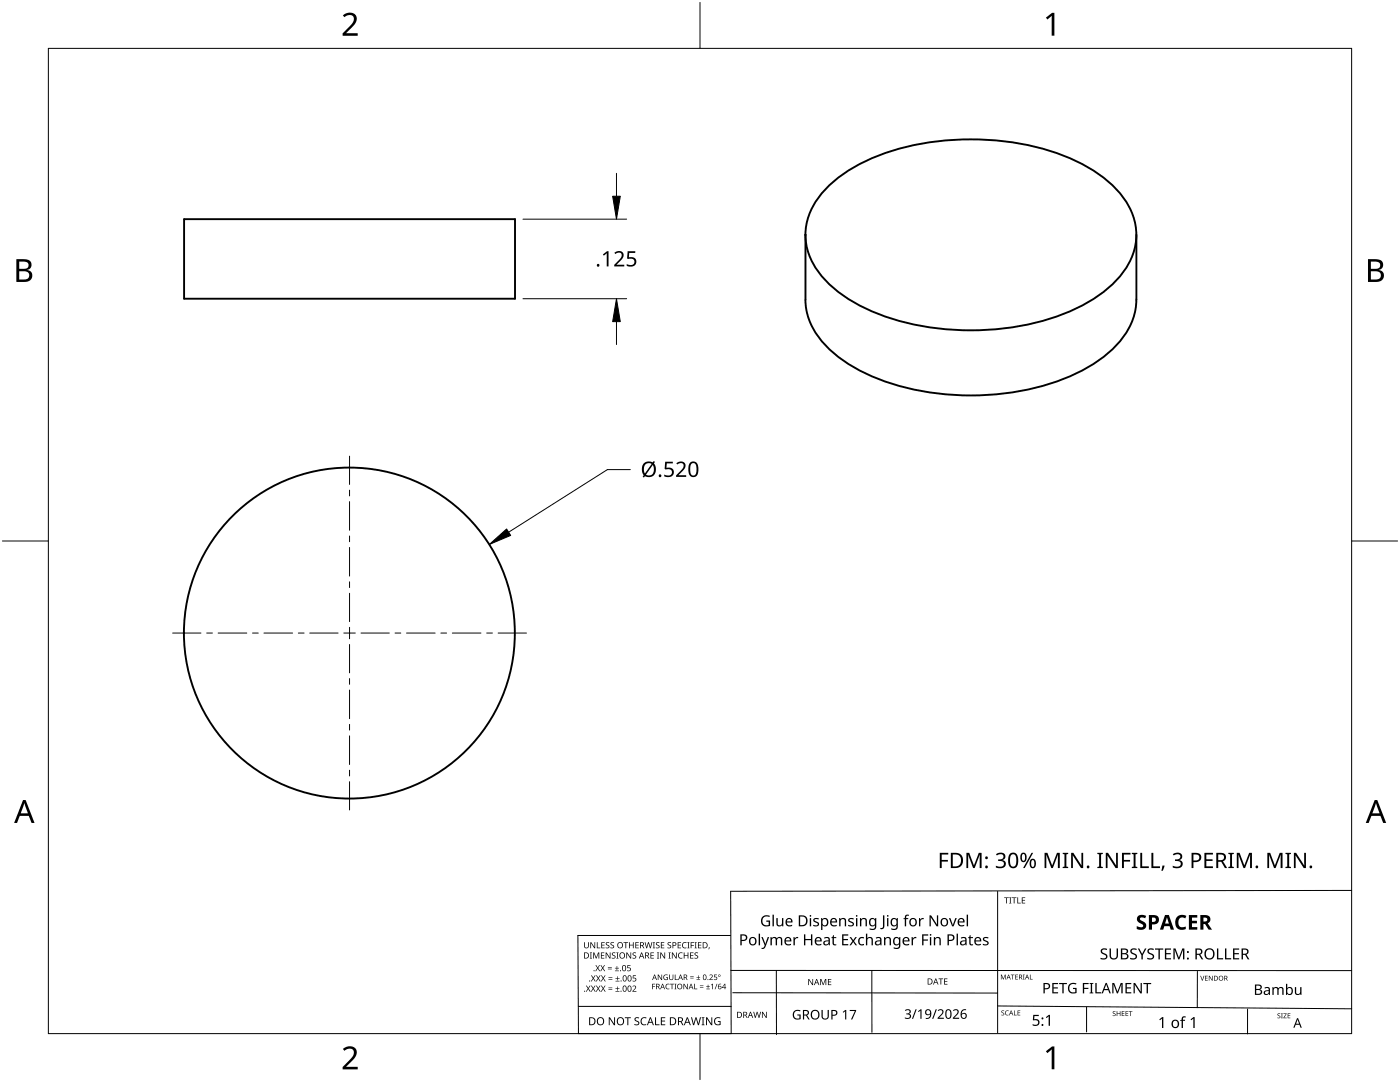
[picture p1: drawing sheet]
<svg xmlns="http://www.w3.org/2000/svg" width="279mm" height="216mm" viewBox="0 0 279 216" stroke-linecap="round" stroke-linejoin="round" font-family="sans-serif">
<g fill="none" stroke="#000" stroke-width=".38">
<path d="M165.3 37.2a35.7 35.7 0 0 1 18.5-8.5 53.6 53.6 0 0 1 30.6 3.3 23 23 0 0 1 10.9 9.1 12 12 0 0 1-1.9 14.1 30.3 30.3 0 0 1-15.1 8.8 53.7 53.7 0 0 1-35.2-2.3 23.1 23.1 0 0 1-10.8-9.1 12 12 0 0 1 1.8-14.1zM36.7 43.7h66.1v15.9h-66.1zM160.8 46.8l-.1 13a14.3 14.3 0 0 0 5.9 10.8 39.3 39.3 0 0 0 19.6 7.8 51.4 51.4 0 0 0 30-4.6 20.3 20.3 0 0 0 9.7-9.6l.8-2.9 .1-1.5M226.8 46.8v13"/>
<circle cx="69.7" cy="126.3" r="33"/>
</g>
<g fill="none" stroke="#000" stroke-width=".2">
<path d="M69.8 91v5.7M69.8 97.8v1.2M69.8 100.1v5.7M69.8 107v1.1M69.8 109.2v5.8M69.8 116.1v1.1M69.8 118.4v5.6M40.1 126.3h-5.6M42.4 126.3h-1.2M49.3 126.3h-5.8M51.5 126.3h-1.1M58.4 126.3h-5.7"/>
<path d="M60.7 126.3h-1.2M67.5 126.3h-5.7M68.6 126.3h2.3M69.8 125.2v2.3M69.8 128.6v5.7M69.8 135.4v1.1M69.8 137.7v5.7M72 126.3h5.7M78.8 126.3h1.2M81.1 126.3h5.7M88 126.3h1.1M90.3 126.3h5.7"/>
<path d="M97.1 126.3h1.2M99.4 126.3h5.7M69.8 144.5v1.2M69.8 146.8v5.7M69.8 153.7v1.1M69.8 156v5.6"/>
</g>
<path d="M123 34.6v4.6M125.1 43.7h-20.7M125.1 59.6h-20.7M123 64.2v4.6M125.8 93.7h-4.6l-19.7 12.5" fill="none" stroke="#000" stroke-width=".2"/>
<g fill="#000">
<path d="M120.3 50.8l.8-.7h.4v3.1h-.4v-2.7l-.6 .5zM122.6 50.4a1.01 1.01 0 0 1 1.2-.3 1.01 1.01 0 0 1 .6 1l-.2 .6-1.1 1.1h1.5v.4h-2v-.3l1.1-1.2a.72 .72 0 0 0 .4-.6 .72 .72 0 0 0-.4-.7l-.9 .3zM125.3 50.1h1.5v.4h-1.2l-.1 .8a1.02 1.02 0 0 1 1.5 .9 1.02 1.02 0 0 1-1.4 1l-.5-.2v-.3a.88 .88 0 0 0 .9 .2 .88 .88 0 0 0 .6-.8 .85 .85 0 0 0-1.3-.4l-.2-.1zM132.8 92.1h1.5v.4h-1.2l-.1 .8a1.02 1.02 0 0 1 1.5 .9 1.02 1.02 0 0 1-1.4 1l-.5-.2v-.3a.88 .88 0 0 0 .9 .2 .88 .88 0 0 0 .6-.8 .85 .85 0 0 0-1.3-.4l-.2-.1zM135 92.4a1.01 1.01 0 0 1 1.1-.3 1.01 1.01 0 0 1 .7 1l-.3 .6-1.1 1.1h1.5v.4h-2v-.3l1.1-1.2a.72 .72 0 0 0 .5-.6 .72 .72 0 0 0-.5-.7l-.8 .3zM187.6 170.2h1.7v.3h-1.4v1.1h1.3v.3h-1.3v1.3h-.3zM192.9 170.2h.5l1 2.5 .9-2.5h.6v3h-.4v-2.6l-1 2.6h-.3l-1-2.7v2.7h-.3zM198.8 170.4a1.09 1.09 0 0 1 1-.3 1.09 1.09 0 0 1 .9 .8 .74 .74 0 0 1-.7 .7 .81 .81 0 0 1 .8 .9 .81 .81 0 0 1-1 .7l-1.1-.1v-.4a1.08 1.08 0 0 0 1.6-.2 .62 .62 0 0 0-.8-.7h-.3v-.3a.7 .7 0 0 0 .8-.1 .7 .7 0 0 0 .2-.7 .89 .89 0 0 0-1.3 0zM205.9 170.2h.3l-1.7 3h-.3zM208.5 170.2h.5l1 2.5 .9-2.5h.6v3h-.4l.1-2.6-1.1 2.6h-.3l-1-2.7v2.7h-.3zM212.1 170.2h1.1v.2l-.4 .1v2.4l.4 .1v.2h-1.1v-.2l.3-.1v-2.4l-.3-.1zM213.8 170.2h.4l1.6 2.5v-2.5h.4v3h-.5l-1.6-2.5v2.5h-.3z"/>
<path d="M219 170.2h1.1v.2l-.4 .1v2.4l.4 .1v.2h-1.1v-.2l.4-.1v-2.4l-.4-.1zM220.7 170.2h.4l1.6 2.5v-2.5h.4v3h-.5l-1.6-2.5v2.5h-.3zM223.9 170.2h1.7v.3h-1.3v1.1h1.2v.3h-1.2v1.3h-.4zM225.9 170.2h1.1v.2l-.4 .1v2.4l.4 .1v.2h-1.1v-.2l.3-.1v-2.4l-.3-.1zM227.6 170.2h.3v2.7h1.4v.3h-1.7zM229.8 170.2h.4v2.7h1.3v.3h-1.7zM232 172.7l.4 .1-.3 1h-.3zM234.1 170.4a1.09 1.09 0 0 1 1-.3 1.09 1.09 0 0 1 .8 .8 .74 .74 0 0 1-.6 .7 .81 .81 0 0 1 .8 .9 .81 .81 0 0 1-1 .7l-1.1-.1v-.4a1.08 1.08 0 0 0 1.6-.2 .62 .62 0 0 0-.8-.7h-.3v-.3a.7 .7 0 0 0 .8-.1 .7 .7 0 0 0 .2-.7 .89 .89 0 0 0-1.3 0zM240.4 170.2h1.7v.3h-1.3v1h1.2v.3h-1.2v1.1h1.3v.3h-1.7zM245.1 170.2h1.1v.2l-.3 .1v2.4l.3 .1v.2h-1.1v-.2l.4-.1v-2.4l-.4-.1zM246.8 170.2h.6l.9 2.5 1-2.5h.6v3h-.4v-2.6l-1 2.6h-.3l-1-2.7v2.7h-.4zM252.9 170.2h.6l.9 2.5 1-2.5h.6v3h-.4v-2.6l-1 2.6h-.3l-1-2.7v2.7h-.4z"/>
<path d="M256.5 170.2h1.1v.2l-.3 .1v2.4l.3 .1v.2h-1.1v-.2l.4-.1v-2.4l-.4-.1zM258.2 170.2h.5l1.6 2.5v-2.5h.3v3h-.4l-1.6-2.5v2.5h-.4z"/>
<path d="M128.5 92.5l.8-.4 1 .2 .2-.3 .2 .2-.2 .3 .3 .5 .1 .6a1.42 1.42 0 0 1-.7 1.4 1.42 1.42 0 0 1-1.5 0l-.2 .3-.2-.2 .2-.3a2.01 2.01 0 0 1 0-2.3zM130.3 92.8l-1.4 1.9a1.08 1.08 0 0 0 1.3-.1 1.08 1.08 0 0 0 .3-1.2zM128.8 92.7l-.3 .7 .2 1.1 1.4-1.9-.7-.2z"/>
<path d="M137.8 92.3a1.05 1.05 0 0 1 1.2 0 1.05 1.05 0 0 1 .4 1.2v.1a1.18 1.18 0 0 1-1.1 1.6 1.37 1.37 0 0 1-.9-1.8l.1-.6zM138 92.6l-.2 .5v1.1a.6 .6 0 0 0 .6 .7 .6 .6 0 0 0 .6-.7 1.66 1.66 0 0 0-.5-1.8z"/>
<path d="M189.8 170.2h.9a1.36 1.36 0 0 1 1.5 1.5 1.41 1.41 0 0 1-1.6 1.5h-.8zM190.1 170.5v2.4h.5a1.08 1.08 0 0 0 1.2-1.2 1.03 1.03 0 0 0-1.2-1.2z"/>
<path d="M201.6 170.3a1.05 1.05 0 0 1 1.2 0 1.05 1.05 0 0 1 .4 1.2v.2a1.18 1.18 0 0 1-1.1 1.5 1.37 1.37 0 0 1-.9-1.7l.1-.6zM201.8 170.6l-.2 .5v1.2a.6 .6 0 0 0 .6 .6 .6 .6 0 0 0 .6-.7 1.66 1.66 0 0 0-.4-1.7z"/>
<path d="M203.9 170.3a.68 .68 0 0 1 .8 0 .68 .68 0 0 1 .2 .8 .69 .69 0 0 1-.6 .9 .69 .69 0 0 1-.7-.9zM204.1 170.4l-.2 .7a.4 .4 0 0 0 0 .5 .4 .4 0 0 0 .5 .1l.2-.6a.43 .43 0 0 0 0-.5 .43 .43 0 0 0-.5-.2z"/>
<path d="M205.7 171.5a.68 .68 0 0 1 .8 0 .68 .68 0 0 1 .2 .8 .69 .69 0 0 1-.6 1 .69 .69 0 0 1-.6-1zM205.9 171.7l-.1 .6a.4 .4 0 0 0 0 .5 .4 .4 0 0 0 .5 .1l.1-.6a.4 .4 0 0 0 0-.5 .4 .4 0 0 0-.5-.1z"/>
<path d="M237.8 170.2h.8a.95 .95 0 0 1 1.1 .9 .95 .95 0 0 1-1.2 .9h-.3v1.2h-.4zM238.2 170.5v1.2a.82 .82 0 0 0 1.1-.6 .61 .61 0 0 0-.7-.6z"/>
<path d="M242.7 170.2h.9a.87 .87 0 0 1 1 .6 .87 .87 0 0 1-.5 1.1l.8 1.3h-.4l-.8-1.2h-.6v1.2h-.4zM243.1 170.5v1.1h.5a.58 .58 0 0 0 .7-.5 .58 .58 0 0 0-.7-.6z"/>
<circle cx="119.4" cy="52.9" r=".28"/>
<circle cx="131.7" cy="94.9" r=".28"/>
<circle cx="196.9" cy="173" r=".28"/>
<circle cx="196.9" cy="171.2" r=".28"/>
<circle cx="217.2" cy="173" r=".28"/>
<circle cx="250.9" cy="173" r=".28"/>
<circle cx="261.6" cy="173" r=".28"/>
</g>
<path d="M122.3 39.2h1.5l-.8 4.5zM123 59.6l.8 4.6h-1.5zM97.7 108.6l3.4-3 .8 1.2z" fill="#000" stroke="#000" stroke-width=".2"/>
<path d="M9.7 9.7h260v196.5h-260z" fill="none" stroke="#000" stroke-width=".2"/>
<path d="M139.7 .5v9.2M.5 108h9.2M269.7 108h9.2M139.7 206.2v9.2" fill="none" stroke="#000" stroke-width=".2"/>
<g fill="#000">
<path d="M68.4 3.1a1.64 1.64 0 0 1 2.8 .4 2.52 2.52 0 0 1-1.2 2.2l-.9 .9h2.3v.5h-3v-.4l1.2-1.2a1.95 1.95 0 0 0 .9-2.2 1.23 1.23 0 0 0-1.8 .1zM208.7 3.5l1.3-.9h.4v4.5h-.5v-4l-.9 .8zM68.4 209.3a1.64 1.64 0 0 1 2.8 .4 2.52 2.52 0 0 1-1.2 2.2l-.9 1h2.3v.5h-3v-.5l1.2-1.2a1.95 1.95 0 0 0 .9-2.1 1.23 1.23 0 0 0-1.8 .1zM208.7 209.8l1.3-1h.4v4.6h-.5v-4l-.9 .7z"/>
<path d="M3.3 51.7h1.3a1.28 1.28 0 0 1 1.7 1.3 1.04 1.04 0 0 1-.9 .9 1.23 1.23 0 0 1 1 1.5 1.23 1.23 0 0 1-1.5 .9h-1.6zM3.8 54.1v1.7h1a.86 .86 0 0 0 1-.9 .86 .86 0 0 0-1.1-.8zM3.8 52.2v1.4h.9a.78 .78 0 0 0 1-.7 .78 .78 0 0 0-1.1-.7z"/>
<path d="M273 51.7h1.3a1.28 1.28 0 0 1 1.7 1.3 1.04 1.04 0 0 1-.8 .9 1.23 1.23 0 0 1 1 1.5 1.23 1.23 0 0 1-1.6 .9h-1.6zM273.6 54.1v1.7h.9a.86 .86 0 0 0 1.1-.9 .86 .86 0 0 0-1.1-.8zM273.6 52.2v1.4h.8a.78 .78 0 0 0 1-.7 .78 .78 0 0 0-1.1-.7z"/>
<path d="M4.6 159.6h.5l1.8 4.6h-.6l-.6-1.4h-1.8l-.5 1.4h-.6zM4.8 160.2l-.7 2.1h1.5z"/>
<path d="M274.3 159.6h.6l1.7 4.6h-.6l-.5-1.4h-1.8l-.6 1.4h-.5zM274.6 160.2l-.7 2.1h1.4z"/>
</g>
<path d="M199.1 177.9v28.2M269.7 177.7l-123.9 .1 .1 28.4h-30.5l-.1-19.5h30.5M145.9 193.6l123.8 .1M146.2 198.1l52.9 .1M154.9 193.6l.1 12.8M174 193.6v12.4M239 193.8l-.1 7.3M145.9 200.8h-30.5M199.1 200.7l70.6 .6M216.8 201v4.9M249 201.3v5" fill="none" stroke="#000" stroke-width=".2"/>
<g fill="#000">
<path d="M116.6 188h.1v.8a.32 .32 0 0 0 .3 .3 .32 .32 0 0 0 .3-.3v-.8h.2v.8a.47 .47 0 0 1-.5 .4 .47 .47 0 0 1-.4-.4zM116.9 196.7h.2l.3 .4 .3-.4h.2l-.4 .5 .4 .7h-.2l-.3-.5-.3 .5h-.2l.4-.7zM117.7 190h.4l-.1 .2v.9l.1 .2h-.4l.2-.2v-.9zM117.8 188h.2l.6 1v-1h.2v1.2h-.2l-.7-1 .1 1h-.2zM117.9 196.7h.2l.3 .4 .3-.4h.2l-.4 .5 .4 .7h-.2l-.3-.5-.3 .5h-.2l.4-.7zM117.9 194.6h.2l.3 .5 .3-.5h.2l-.4 .6 .4 .6h-.2l-.3-.5-.3 .5h-.2l.4-.6zM118.4 190h.2l.4 1 .4-1h.2v1.3h-.2l.1-1.1-.5 1.1h-.1l-.4-1.1v1.1h-.1zM119.1 188h.2v1.1h.5v.1h-.7zM118.8 192.6h.2l.3 .5 .3-.5h.1l-.3 .6 .4 .6h-.2l-.3-.5-.3 .5h-.2l.4-.6zM118.9 196.7h.2l.3 .4 .3-.4h.2l-.4 .5 .4 .7h-.2l-.3-.5-.3 .5h-.2l.4-.7zM118.9 194.6h.2l.3 .5 .3-.5h.2l-.4 .6 .4 .6h-.2l-.3-.5-.3 .5h-.2l.4-.6zM119.9 190h.7v.2h-.5v.4h.5v.1h-.5v.4h.5v.2h-.7z"/>
<path d="M120 188h.7v.1h-.5v.4h.5v.1h-.5v.5h.5v.1h-.7zM119.8 192.6h.2l.3 .5 .3-.5h.1l-.3 .6 .4 .6h-.2l-.3-.5-.3 .5h-.2l.4-.6zM119.9 196.7h.2l.3 .4 .3-.4h.1l-.3 .5 .4 .7h-.2l-.3-.5-.3 .5h-.2l.4-.7zM119.9 194.6h.2l.3 .5 .3-.5h.2l-.4 .6 .4 .6h-.2l-.3-.5-.3 .5h-.2l.4-.6zM121.3 193.3h.8v.1h-.8zM121.3 193h.8v.1h-.8zM121.4 197.4h.8v.1h-.8zM121.4 197.1h.8v.1h-.8zM121.4 195.3h.8v.2h-.8zM121.4 195h.8v.1h-.8zM120.9 188.1l.5-.1 .2 .1v.1a.25 .25 0 0 0-.4-.1 .25 .25 0 0 0 0 .4 .42 .42 0 0 1 .4 .5 .42 .42 0 0 1-.7 .2v-.2l.1 .1a.27 .27 0 0 0 .5-.2 .27 .27 0 0 0-.4-.3l-.2-.2zM120.9 190h.1l.7 1.1v-1.1h.1v1.3h-.1l-.7-1v1h-.1z"/>
<path d="M121.9 188.1l.4-.1 .2 .1v.1a.25 .25 0 0 0-.4-.1 .25 .25 0 0 0 0 .4 .42 .42 0 0 1 .5 .5 .42 .42 0 0 1-.7 .2l-.1-.2 .2 .1a.27 .27 0 0 0 .4-.2 .27 .27 0 0 0-.3-.3l-.3-.2zM122.7 193.7h.8v.1h-.8zM122.8 197.8h.8v.1h-.8zM122.8 195.7h.8v.1h-.8zM122.2 190.2l.4-.2 .2 .1v.1a.25 .25 0 0 0-.4-.1 .25 .25 0 0 0 0 .4l.4 .2v.3l-.2 .3-.5-.1v-.1h.2a.27 .27 0 0 0 .4-.1 .27 .27 0 0 0-.4-.3l-.2-.2zM123.1 192.8h.1v.3h.3v.1h-.3v.4h-.1v-.4h-.4v-.1h.4zM123.2 196.9h.1v.3h.3v.1h-.3v.4h-.1v-.4h-.4v-.1h.4zM123.2 194.8h.1v.4h.3v.1h-.3v.3h-.1v-.3h-.4v-.1h.4zM123 190h.4l-.1 .2v.9l.1 .2h-.4l.1-.2v-.9zM124.4 188h.9v.1h-.3v1.1h-.2v-1.1h-.4zM125.2 192.6h.6v.1h-.5v.4a.4 .4 0 0 1 .6 .1 .4 .4 0 0 1-.2 .6 .4 .4 0 0 1-.6-.2 .31 .31 0 0 0 .6 .1 .31 .31 0 0 0-.2-.5l-.3-.1zM125 190h.2l.6 1.1v-1.1h.2v1.3h-.2l-.7-1v1h-.1z"/>
<path d="M125.5 188h.2v.5h.6v-.5h.2v1.2h-.2v-.5h-.6v.5h-.2zM126.3 194.6h.6v.2h-.5v.3a.4 .4 0 0 1 .6 .2 .4 .4 0 0 1-.2 .5 .4 .4 0 0 1-.6-.2 .31 .31 0 0 0 .5 .1 .31 .31 0 0 0-.1-.5h-.3zM126.3 190.2l.4-.2 .3 .1-.1 .1a.25 .25 0 0 0-.4-.1 .25 .25 0 0 0 0 .4l.4 .2 .1 .3-.3 .3-.5-.1v-.1h.2a.27 .27 0 0 0 .4-.1 .27 .27 0 0 0-.3-.3l-.3-.2zM126.2 196.8a.44 .44 0 0 1 .7 0 .44 .44 0 0 1-.3 .7l-.2 .2h.6v.2h-.8l.3-.5a.33 .33 0 0 0 .3-.3 .33 .33 0 0 0-.3-.3l-.2 .1zM126.8 188h.7v.1h-.6v.4h.5v.1h-.5v.5h.6v.1h-.7zM128.7 188h.1l.3 1 .2-1h.2l.3 1 .2-1h.2l-.3 1.2h-.2l-.3-1-.3 1h-.1zM130.1 196.3h.7v.1h-.5v.4h.4v.1h-.4v.5h-.2zM129.8 190h.7v.2h-.5v.4h.5v.1h-.5v.4h.5v.2h-.7zM130.3 188h.4l-.1 .1v1l.1 .1h-.4l.1-.1v-1zM131.1 190h.4l-.1 .2v.9l.1 .2h-.4l.1-.2v-.9zM131 188.1l.4-.1 .2 .1v.1a.25 .25 0 0 0-.4-.1 .25 .25 0 0 0 0 .4 .42 .42 0 0 1 .4 .5 .42 .42 0 0 1-.7 .2v-.2l.1 .1a.27 .27 0 0 0 .5-.2 .27 .27 0 0 0-.4-.3l-.2-.2zM131.3 194.5h.1l.6 .9v-.9h.1v1.1h-.1l-.6-1v1h-.1z"/>
<path d="M131.9 188h.7v.1h-.6v.4h.5v.1h-.5v.5h.6v.1h-.7zM131.8 190h.2l.6 1.1v-1.1h.1v1.3h-.1l-.7-1v1h-.1zM132.5 194.6l.4-.2 .4 .1-.1 .1a.45 .45 0 0 0-.7 .4 .45 .45 0 0 0 .7 .4v-.3h-.3v-.1h.4v.5a.6 .6 0 0 1-.8-.1 .6 .6 0 0 1 0-.8zM133 196.4l.3-.1h.3v.2l-.3-.1a.44 .44 0 0 0-.3 .6 .44 .44 0 0 0 .6 .2 .52 .52 0 0 1-.7 0 .52 .52 0 0 1 .1-.8zM133.4 190h.5l-.2 .2v.9l.2 .2h-.5l.2-.2v-.9zM133.3 188.1l.4-.1 .2 .1v.1a.25 .25 0 0 0-.4-.1 .25 .25 0 0 0 0 .4 .4 .4 0 0 1 .5 .3 .4 .4 0 0 1-.3 .5 .4 .4 0 0 1-.5-.3l.2 .1a.27 .27 0 0 0 .4-.2 .27 .27 0 0 0-.4-.3l-.2-.2zM133.7 196.3h.8v.1h-.3v1h-.2v-1h-.3zM133.5 194.5h.2v.7a.28 .28 0 0 0 .3 .2 .28 .28 0 0 0 .2-.2v-.7h.2v.7a.42 .42 0 0 1-.4 .4 .42 .42 0 0 1-.5-.4zM134.7 194.5h.1v.9h.5v.2h-.6zM134.6 196.3h.4l-.1 .1v.9l.1 .1h-.4l.1-.1v-.9zM134.1 190h.2l.6 1.1v-1.1h.2v1.3h-.2l-.7-1v1h-.1zM135.5 190.2l.4-.2 .3 .1v.1a.49 .49 0 0 0-.7 .5 .49 .49 0 0 0 .7 .4 .52 .52 0 0 1-.7 .1 .52 .52 0 0 1-.2-.6z"/>
<path d="M135.2 188h.7v.1h-.5v.4h.5v.1h-.5v.5h.5v.1h-.7zM136.3 188.2l.4-.2 .3 .1v.1a.49 .49 0 0 0-.7 .4 .49 .49 0 0 0 .7 .5 .53 .53 0 0 1-.7 0 .53 .53 0 0 1-.2-.7zM136.4 196.3h.2l.5 .9v-.9h.2v1.1h-.2l-.6-.9v.9h-.1zM136.5 190h.1v.6h.6v-.6h.2v1.3h-.2v-.6h-.6v.6h-.1zM137.2 188h.4l-.1 .1v1l.1 .1h-.4l.1-.1v-1zM137.7 195.1h.7v.1h-.7zM137.7 194.8h.7v.1h-.7zM137.8 188h.7v.1h-.5v.5h.5v.1h-.5v.5h-.2zM137.7 190h.7v.2h-.5v.4h.5v.1h-.5v.4h.5v.2h-.7zM138.5 196.3h.2v1h.5v.1h-.7zM139 195.4h.7v.2h-.7zM138.6 188h.5l-.2 .1v1l.2 .1h-.5l.2-.1v-1z"/>
<path d="M138.7 190.2l.4-.2 .2 .1v.1a.25 .25 0 0 0-.4-.1 .25 .25 0 0 0 0 .4l.4 .2v.3l-.2 .3-.5-.1v-.1h.2a.27 .27 0 0 0 .4-.1 .27 .27 0 0 0-.4-.3l-.2-.2zM139.3 194.6h.1v.4h.3v.1h-.3v.3h-.1v-.3h-.3v-.1h.3zM139.7 197h.7v.1h-.7zM139.7 196.6h.7v.2h-.7zM139.3 188h.7v.1h-.6v.4h.5v.1h-.5v.5h.6v.1h-.7zM140.9 197.3h.8v.1h-.8zM141.3 196.5h.1v.3h.3v.1h-.3v.3h-.1v-.3h-.4v-.1h.4zM141.5 189h.1l-.2 .4zM141.6 194.6a.39 .39 0 0 1 .6 0 .39 .39 0 0 1-.2 .6l-.3 .2h.6v.2h-.7l.2-.4a.29 .29 0 0 0 .3-.4 .29 .29 0 0 0-.4-.2zM141.9 196.5l.4-.2v1.1h-.1v-1l-.2 .2zM142.5 194.5h.6v.1h-.5v.3h.2a.36 .36 0 0 1 .3 .5 .36 .36 0 0 1-.6 0 .28 .28 0 0 0 .4 0 .28 .28 0 0 0-.1-.4h-.3zM143 196.3h.2l-.4 1.1h-.2z"/>
<path d="M151.9 187h.3l.5 1.4 .5-1.4h.3l-.8 2-.4 .4-.3-.1v-.2h.4l.2-.5zM152.2 182.9l.3-.2 .7-.1 .5 .1-.2 .3a.9 .9 0 0 0-1.3 .7 .9 .9 0 0 0 1.2 .9v-.7h-.5v-.2h.8v1.1a1.19 1.19 0 0 1-1.6-.3 1.19 1.19 0 0 1 .1-1.6zM154.9 183.2h.3v1.1a.44 .44 0 0 0 .6 .3 .44 .44 0 0 0 .3-.6v-.8h.2v1.6h-.2v-.2a.63 .63 0 0 1-.7 .2 .63 .63 0 0 1-.5-.5zM153.8 187h.2v.2a.62 .62 0 0 1 1 0 .58 .58 0 0 1 .7-.2 .58 .58 0 0 1 .4 .6v1h-.2v-1a.4 .4 0 0 0-.5-.4 .4 .4 0 0 0-.3 .5v.9h-.3v-1a.41 .41 0 0 0-.5-.4 .41 .41 0 0 0-.3 .6v.8h-.2zM158.4 187h.2v.3l.3-.3h.4v.2h-.4l-.2 .3-.1 1.1h-.2zM161.6 183.2h.3v1.6h-.3zM160.5 186.4h.2v1h1.1v-1h.3v2.2h-.3v-1h-1.1v1h-.2zM161.3 195.4h.2l.6 1v-1h.2v1.2h-.2l-.7-1 .1 1h-.2zM162.4 183.3l.4-.1 .6 .1-.1 .2-.3-.1a.26 .26 0 0 0-.4 .1 .26 .26 0 0 0 .2 .3l.6 .3 .1 .3a.75 .75 0 0 1-1.2 .4v-.3l.4 .1a.32 .32 0 0 0 .5-.1 .32 .32 0 0 0-.4-.4l-.2-.1a.41 .41 0 0 1-.2-.7zM163.7 195.4h.2l.4 .9 .4-.9h.2v1.2h-.1v-1.1l-.4 1.1h-.2l-.4-1.1v1.1h-.1zM165.2 195.4h.7v.1h-.5v.4h.5v.1h-.5v.4h.5v.2h-.7zM166.3 186.6h.1v.4h.5v.2h-.5v1.1l.2 .1h.3v.2a.48 .48 0 0 1-.8-.5v-.9h-.2v-.1l.3-.1z"/>
<path d="M167.5 183.2h.2v.2a.63 .63 0 0 1 .7-.2 .63 .63 0 0 1 .5 .6v1h-.3v-1a.44 .44 0 0 0-.5-.4 .44 .44 0 0 0-.4 .6v.8h-.2zM168.1 186.4h1.2v.3h-1v.7h.9v.2h-.9v.8h1v.2h-1.2zM169.6 187h.3l.4 .6 .4-.6h.3l-.6 .8 .6 .8h-.3l-.4-.6-.5 .6h-.3l.6-.8zM169.4 183.3l.3-.1 .7 .1-.1 .2-.3-.1a.26 .26 0 0 0-.5 .1 .26 .26 0 0 0 .3 .3l.5 .3 .1 .3a.75 .75 0 0 1-1.1 .4v-.3l.4 .1a.32 .32 0 0 0 .5-.1 .32 .32 0 0 0-.4-.4l-.2-.1a.41 .41 0 0 1-.2-.7zM170.8 183.2h.3v1.6h-.3zM171.5 187.2l.6-.2h.4l-.1 .3a.6 .6 0 0 0-.9 .5 .6 .6 0 0 0 .9 .5v.3l-.4 .1a.88 .88 0 0 1-.7-.6 .88 .88 0 0 1 .2-.9zM171.6 183.2h.2l.1 .2a.63 .63 0 0 1 .7-.2 .63 .63 0 0 1 .4 .6v1h-.3v-1a.44 .44 0 0 0-.5-.4 .44 .44 0 0 0-.3 .6v.8h-.3zM172.8 186.3h.3v.9a.63 .63 0 0 1 .7-.2 .63 .63 0 0 1 .4 .6v1h-.3v-1a.44 .44 0 0 0-.5-.4 .44 .44 0 0 0-.3 .6v.8h-.3zM176.2 182.7h.3v2.1a.56 .56 0 0 1-.8 .6v-.3l.3 .1 .2-.3zM177 183.2h.3v1.6h-.3zM176.4 187h.2l.1 .2a.63 .63 0 0 1 .7-.2 .63 .63 0 0 1 .4 .6v1h-.3v-1a.44 .44 0 0 0-.5-.4 .44 .44 0 0 0-.3 .6v.8h-.3zM180.7 182.6l.3-.1h.4v.3l-.4-.1-.1 .2-.1 .3h.5v.2h-.5v1.4h-.2v-1.4h-.3l.3-.2z"/>
<path d="M181.9 187h.3v.3l.3-.3h.4v.2h-.4l-.2 .3-.1 1.1h-.3zM183.4 183.2h.2l.1 .3 .3-.3h.4l-.1 .2h-.3l-.3 .3v1.1h-.3zM184 186.4h1.2v.3h-.9v.8h.9v.2h-.9v.9h-.3zM185.6 187h.2v1.6h-.2zM185.5 182.7h.3l1.2 1.8v-1.8h.2v2.1h-.3l-1.2-1.8 .1 1.8h-.3zM186.4 187h.2v.2a.63 .63 0 0 1 .7-.2 .63 .63 0 0 1 .5 .6v1h-.3v-1a.44 .44 0 0 0-.6-.4 .44 .44 0 0 0-.3 .6v.8h-.2zM187.3 195.2h.9v.2h-.4v1.1h-.1v-1.1h-.4zM188.4 195.2h.7v.2h-.5v.4h.5v.1h-.5v.4h.5v.2h-.7zM189.4 183.2h.3l.5 1.4 .5-1.4h.2l-.6 1.6h-.3zM193.5 186.6h.2v.4h.5v.2h-.5v1.1l.2 .1h.3l-.1 .2a.48 .48 0 0 1-.7-.5v-.9h-.2v-.1l.2-.1zM196.2 187.1l.4-.1 .7 .1-.1 .2-.4-.1a.26 .26 0 0 0-.4 .1 .26 .26 0 0 0 .3 .3l.5 .3 .1 .3a.75 .75 0 0 1-1.2 .4v-.3l.4 .1a.32 .32 0 0 0 .6-.2 .32 .32 0 0 0-.4-.3l-.2-.1a.41 .41 0 0 1-.3-.7zM199.8 194.5h.1l.3 .8 .3-.8h.2v.9h-.1v-.8l-.4 .8-.3-.8v.8h-.1z"/>
<path d="M200.4 179.1h.9v.1h-.4v1.1h-.1v-1.1h-.4zM201.4 179.1h.5l-.2 .1v1l.2 .1h-.5l.2-.1v-1zM201.7 194.5h.8v.1h-.3v.8h-.2v-.8h-.3zM201.9 179.1h.9v.1h-.3v1.1h-.2v-1.1h-.4zM203 179.1h.2v1h.5v.2h-.7zM202.6 194.5h.6v.1h-.5v.3h.4v.1h-.4v.3h.5v.1h-.6zM204.1 194.5h.4l-.1 .1v.7l.1 .1h-.4l.2-.1v-.7zM203.9 179.1h.7v.1h-.5v.4h.5v.1h-.5v.4h.5v.2h-.7zM205.5 194.5h.2v.8h.4v.1h-.6zM210 196.1h1.2v.3h-.9v.6h.8v.2h-.8v.8h.9v.2h-1.2zM211.4 196.1h1.5v.3h-.6v1.8h-.3v-1.8h-.6zM213.4 196.4l.4-.2 .6-.1 .4 .1-.1 .3a.86 .86 0 0 0-1.3 .6 .86 .86 0 0 0 1.2 .9v-.6h-.5v-.3h.8v1a1.13 1.13 0 0 1-1.5-.2 1.13 1.13 0 0 1 0-1.5z"/>
<path d="M216.1 196.1h1.2v.3h-.9v.7h.8v.2h-.8v.9h-.3zM217.4 196.1h.8v.2l-.2 .1v1.6l.2 .1v.1h-.8v-.1l.3-.1v-1.6l-.3-.1zM218.6 196.1h.3v1.9h.9v.2h-1.2zM219.8 189.5a1.03 1.03 0 0 1 1.2-.2l-.1 .3-.3-.1a.41 .41 0 0 0-.7 .2 .41 .41 0 0 0 .5 .5 .66 .66 0 0 1 .6 .9 .66 .66 0 0 1-.9 .4l-.5-.1v-.3l.5 .1a.43 .43 0 0 0 .6-.3 .43 .43 0 0 0-.5-.5 .63 .63 0 0 1-.4-.9zM222 196.1h.4l.6 1.7 .7-1.7h.3v2.1h-.2v-1.8l-.7 1.8h-.2l-.7-1.8v1.8h-.2zM221.4 189.3h.3v1.4a.57 .57 0 0 0 .6 .5 .57 .57 0 0 0 .5-.5v-1.4h.3v1.4a.84 .84 0 0 1-.8 .8 .84 .84 0 0 1-.9-.8zM224.6 196.1h1.2v.3h-.9v.6h.8v.2h-.8v.8h.9v.2h-1.2zM225.7 189.5a1.03 1.03 0 0 1 1.2-.2l-.1 .3-.3-.1a.41 .41 0 0 0-.6 .2 .41 .41 0 0 0 .4 .5 .66 .66 0 0 1 .6 .9 .66 .66 0 0 1-.9 .4l-.5-.1v-.3l.5 .1a.43 .43 0 0 0 .6-.3 .43 .43 0 0 0-.5-.5 .63 .63 0 0 1-.4-.9zM226.2 196.1h.3l1.1 1.8v-1.8h.3v2.1h-.3l-1.1-1.7v1.7h-.3zM227.1 189.3h.3l.5 1 .6-1h.3l-.7 1.3v.8h-.3v-.8zM227.2 182.8a1.58 1.58 0 0 1 1.5-.1l-.2 .5-.3-.1a.39 .39 0 0 0-.7 .1 .39 .39 0 0 0 .4 .5 1.07 1.07 0 0 1 .9 1 1.2 1.2 0 0 1-1.9 .7v-.6l.7 .2a.39 .39 0 0 0 .5-.2 .39 .39 0 0 0-.4-.5l-.5-.3a.83 .83 0 0 1 0-1.2zM228.2 196.1h1.5v.3h-.6v1.8h-.3v-1.8h-.6z"/>
<path d="M229.1 189.5a1.03 1.03 0 0 1 1.2-.2l-.1 .3-.3-.1a.41 .41 0 0 0-.6 .2 .41 .41 0 0 0 .4 .5 .66 .66 0 0 1 .6 .9 .66 .66 0 0 1-.9 .4l-.4-.1v-.3l.4 .1a.43 .43 0 0 0 .7-.3 .43 .43 0 0 0-.6-.5 .63 .63 0 0 1-.4-.9zM230.5 189.3h1.6v.2h-.6v1.9h-.3v-1.9h-.7zM232.5 189.3h1.2v.2h-.9v.7h.8v.2h-.8v.8h.9v.2h-1.2zM234.2 189.3h.4l.7 1.7 .7-1.7h.4v2.1h-.3v-1.9l-.7 1.9h-.3l-.7-1.9v1.9h-.2zM234.9 183a1.56 1.56 0 0 1 1.9-.3l-.2 .6-.7-.2a1 1 0 0 0-.7 1.3 1 1 0 0 0 1.4 .5v.5a1.46 1.46 0 0 1-1.7-.2 1.46 1.46 0 0 1-.3-1.8zM237.3 182.6h1.6v.5h-1v.6h1v.5h-1v.8h1v.5h-1.6zM239.5 194.7h.2l.2 .8 .3-.8h.2l-.4 1h-.1zM240.5 194.7h.5v.1h-.4v.3h.4v.1h-.4v.4h.4v.1h-.5zM241.2 194.7h.2l.5 .8v-.8h.1v1h-.1l-.5-.8v.8h-.2zM242.9 189.3h.2v1.9h1v.2h-1.2zM244.5 189.3h.3v1.9h.9v.2h-1.2zM246.1 189.3h1.2v.2h-.9v.7h.8v.2h-.8v.8h.9v.2h-1.2z"/>
<path d="M253.9 197h.2l.1 .2a.59 .59 0 0 1 .9 0 .55 .55 0 0 1 .7-.2 .55 .55 0 0 1 .4 .5v1h-.3v-1a.38 .38 0 0 0-.4-.3 .38 .38 0 0 0-.3 .5v.8h-.3v-1a.39 .39 0 0 0-.5-.3 .39 .39 0 0 0-.2 .5v.8h-.3zM258.4 197h.3v1a.42 .42 0 0 0 .5 .3 .42 .42 0 0 0 .3-.5v-.8h.2v1.5h-.2v-.2a.6 .6 0 0 1-.7 .2 .6 .6 0 0 1-.4-.5zM121.5 203h.2l.9 1.3v-1.3h.1v1.6h-.2l-.8-1.3v1.3h-.2zM124.7 203h1.2v.2h-.5v1.4h-.2v-1.4h-.5zM126.7 203.1l.3-.1 .6 .1-.2 .1a.33 .33 0 0 0-.6 .1 .33 .33 0 0 0 .4 .4l.4 .4a.64 .64 0 0 1-1 .4v-.2l.2 .1a.35 .35 0 0 0 .6-.2 .35 .35 0 0 0-.5-.4l-.3-.3zM128 203.2l.6-.2 .4 .1v.1a.64 .64 0 0 0-1 .6 .64 .64 0 0 0 1 .6v.1a.83 .83 0 0 1-1.1-.2 .83 .83 0 0 1 .1-1.1zM130.7 203h.2v1.4h.7v.2h-.9zM131.9 203h.9v.2h-.7v.5h.6v.1h-.6v.6h.7v.2h-.9zM137.9 203h.2l.3 1.3 .4-1.3h.2l.4 1.3 .3-1.3h.2l-.4 1.6h-.2l-.4-1.4-.4 1.4h-.2zM140 203h.6l-.2 .1v1.3l.2 .2h-.6l.2-.2v-1.3zM140.9 203h.2l.9 1.3v-1.3h.2v1.6h-.3l-.8-1.3v1.3h-.2zM142.7 203.2l.7-.2 .4 .1-.1 .1a.65 .65 0 0 0-1 .5 .65 .65 0 0 0 .9 .7v-.5h-.3v-.2h.5v.8a.86 .86 0 0 1-1.1-.2 .86 .86 0 0 1 0-1.1z"/>
<path d="M150.3 201.9h.2l.2 1 .3-1h.2l.3 1 .2-1h.2l-.3 1.2h-.2l-.3-1-.3 1h-.1zM152.1 201.9h.1l.7 1v-1h.1v1.2h-.2l-.6-1v1h-.1zM158.5 201.8l.7-.3 .6 .1-.1 .2a.78 .78 0 0 0-1.2 .6 .78 .78 0 0 0 1 .8v-.6h-.4v-.2h.7v1a1.04 1.04 0 0 1-1.4-.3 1.04 1.04 0 0 1 .1-1.3zM163.9 201.5h.3v1.3a.49 .49 0 0 0 .5 .4 .49 .49 0 0 0 .5-.4v-1.3h.2v1.3a.73 .73 0 0 1-.7 .6 .73 .73 0 0 1-.8-.7zM168.2 201.9l.7-.4v1.9h-.2v-1.6l-.4 .3zM169.6 201.5h1.3l-.8 1.9h-.3l.8-1.7h-1zM180.6 201.6a.63 .63 0 0 1 .7-.3 .63 .63 0 0 1 .4 .7l-.3 .3a.54 .54 0 0 1 .4 .7 .54 .54 0 0 1-.7 .3l-.5-.1v-.2l.4 .1a.39 .39 0 0 0 .6-.3 .39 .39 0 0 0-.5-.4h-.2v-.2h.2a.37 .37 0 0 0 .4-.5 .37 .37 0 0 0-.7-.1l-.1 .1zM182.7 201.4h.2l-.7 1.9h-.2zM183.2 201.8l.7-.4v1.9h-.2v-1.7l-.4 .4zM186.7 201.4h.3l-.7 1.9h-.3zM187.1 201.6a.66 .66 0 0 1 1.1 0 .66 .66 0 0 1-.3 1l-.5 .5h1v.2h-1.3v-.2l.7-.7a.45 .45 0 0 0 .2-.7 .45 .45 0 0 0-.7 0zM190.2 201.6a.66 .66 0 0 1 1 0 .66 .66 0 0 1-.2 1l-.5 .5h.9v.2h-1.2v-.2l.6-.7a.45 .45 0 0 0 .2-.7 .45 .45 0 0 0-.7 0z"/>
<path d="M199.9 201.7l.3-.1 .2 .1v.1a.24 .24 0 0 0-.3-.1 .24 .24 0 0 0-.1 .3 .24 .24 0 0 0 .3 .1 .31 .31 0 0 1 0 .5 .31 .31 0 0 1-.5-.1 .24 .24 0 0 0 .4 .1 .24 .24 0 0 0 0-.4l-.3-.2zM200.7 201.8l.6-.1h-.2a.4 .4 0 0 0-.4 .5 .4 .4 0 0 0 .6 .3 .46 .46 0 0 1-.7-.1 .46 .46 0 0 1 .1-.6zM202.4 201.6h.1v.9h.4v.1h-.5zM203.1 201.6h.5v.1h-.4v.3h.4v.1h-.4v.4h.4v.1h-.5zM206.2 202.5h1.1v.2h-.9v.7a.75 .75 0 0 1 1.1 .7 .75 .75 0 0 1-1.2 .6l-.2-.1v-.3l.2 .1a.51 .51 0 0 0 .9-.3 .51 .51 0 0 0-.7-.5l-.4-.1zM208.7 203l.6-.5h.2v2.2h-.2v-1.9l-.4 .3zM222.1 201.9l.3-.1h.2v.1a.24 .24 0 0 0-.3 0 .24 .24 0 0 0-.1 .3 .24 .24 0 0 0 .3 .1 .31 .31 0 0 1 0 .5 .31 .31 0 0 1-.4-.2 .24 .24 0 0 0 .3 .1 .24 .24 0 0 0 .1-.4l-.4-.2zM222.9 201.8h.1v.4h.5v-.4h.1v.9h-.1v-.4h-.5v.4h-.1zM223.9 201.8h.5v.1h-.4v.3h.4v.1h-.4v.3h.4v.1h-.5zM224.6 201.8h.6v.1h-.5v.3h.4v.1h-.4v.3h.5v.1h-.6zM225.3 201.8h.7v.1h-.3v.8h-.1v-.8h-.3zM231.4 203.4l.5-.5h.3v2.2h-.3v-1.9l-.4 .4z"/>
<path d="M235.9 202.9l.3-.1h.5l-.1 .3-.4-.1-.1 .2v.3h.4v.2h-.4v1.4h-.3v-1.4h-.3v-.1l.3-.1zM237.6 203.4l.6-.5h.2v2.2h-.2v-1.9l-.5 .4zM255 202.3l.3-.1h.2v.2a.24 .24 0 0 0-.3-.1 .24 .24 0 0 0-.1 .3 .24 .24 0 0 0 .3 .1l.1 .2v.2l-.5 .1-.1-.2a.24 .24 0 0 0 .4 .1 .24 .24 0 0 0 0-.3l-.3-.2zM255.7 202.2h.3l-.1 .1v.8l.1 .1h-.3l.1-.1v-.8zM256.1 202.2h.7l-.5 .9h.5v.1h-.7l.5-.9h-.5zM257 202.2h.5v.1h-.4v.3h.4v.1h-.4v.4h.4v.1h-.5z"/>
<path d="M116.6 190h.3a.55 .55 0 0 1 .6 .6 .56 .56 0 0 1-.6 .7h-.3zM116.7 190.2v.9h.2a.43 .43 0 0 0 .5-.5 .41 .41 0 0 0-.5-.4z"/>
<path d="M123.1 188.6a.61 .61 0 0 1 1.2 0 .61 .61 0 0 1-1.2 0zM123.5 188.2l-.1 .4a.45 .45 0 0 0 .6 .4 .45 .45 0 0 0 .1-.8l-.3-.1z"/>
<path d="M123.5 190.7a.61 .61 0 0 1 1.2 0 .61 .61 0 0 1-1.2 0zM123.9 190.3a.47 .47 0 0 0-.1 .7 .47 .47 0 0 0 .7 0v-.1a.45 .45 0 0 0 0-.6 .45 .45 0 0 0-.6 0z"/>
<path d="M124.3 192.6a.5 .5 0 0 1 .6 .2 .5 .5 0 0 1 0 .6 .44 .44 0 0 1-.5 .4 .44 .44 0 0 1-.2-.7zM124.4 192.8a.48 .48 0 0 0-.2 .5 .48 .48 0 0 0 .5 .3l.1-.7-.2-.2z"/>
<path d="M124.4 196.7a.44 .44 0 0 1 .5 .1 .44 .44 0 0 1 .2 .5 .46 .46 0 0 1-.5 .6 .46 .46 0 0 1-.3-.7zM124.5 196.8l-.1 .5a.31 .31 0 0 0 .3 .5 .31 .31 0 0 0 .2-.5l-.1-.5z"/>
<path d="M124.4 194.7a.51 .51 0 0 1 .6 .1 .51 .51 0 0 1 .1 .6 .44 .44 0 0 1-.6 .4 .44 .44 0 0 1-.2-.7zM124.5 194.8l-.1 .1a.48 .48 0 0 0 .4 .8 .53 .53 0 0 0 .2-.5 .53 .53 0 0 0-.4-.4z"/>
<path d="M125.4 196.7a.44 .44 0 0 1 .5 .1 .44 .44 0 0 1 .1 .5 .46 .46 0 0 1-.4 .6 .46 .46 0 0 1-.4-.7zM125.5 196.8l-.1 .5a.31 .31 0 0 0 .2 .5 .31 .31 0 0 0 .3-.5l-.1-.5z"/>
<path d="M125.4 194.7a.51 .51 0 0 1 .6 .1 .51 .51 0 0 1 0 .6 .44 .44 0 0 1-.6 .4 .44 .44 0 0 1-.2-.7zM125.5 194.8l-.1 .1a.48 .48 0 0 0 .4 .8 .53 .53 0 0 0 .1-.5 .53 .53 0 0 0-.4-.4z"/>
<path d="M127.7 188h.4a.35 .35 0 0 1 .4 .2 .35 .35 0 0 1-.2 .5l.3 .5h-.2l-.3-.5h-.2v.5h-.2zM127.9 188.1v.5h.2a.23 .23 0 0 0 .3-.2 .23 .23 0 0 0-.3-.3z"/>
<path d="M128 190h.1l.5 1.3h-.2l-.1-.4h-.5l-.1 .4h-.2zM128 190.2l-.1 .6h.3z"/>
<path d="M128.8 190h.3a.35 .35 0 0 1 .4 .3 .35 .35 0 0 1-.2 .4l.3 .6h-.2l-.2-.5h-.3v.5h-.1zM128.9 190.2v.4h.2a.23 .23 0 0 0 .3-.2 .23 .23 0 0 0-.3-.2z"/>
<path d="M130.6 194.5h.1l.4 1.1h-.1l-.2-.4h-.4l-.1 .4h-.2zM130.6 194.6l-.1 .5h.3z"/>
<path d="M130.9 196.3h.3a.31 .31 0 0 1 .4 .2 .31 .31 0 0 1-.2 .4l.3 .5h-.1l-.3-.5h-.2v.5h-.2zM131.1 196.4v.4h.1a.21 .21 0 0 0 .3-.2 .21 .21 0 0 0-.3-.2z"/>
<path d="M132.2 196.3h.1l.4 1.1h-.1l-.2-.3h-.4l-.1 .3h-.2zM132.2 196.4l-.1 .5h.3z"/>
<path d="M134.2 188h.3a.41 .41 0 0 1 .5 .5 .41 .41 0 0 1-.6 .2v.5h-.2zM134.4 188.1v.5a.29 .29 0 0 0 .4-.2 .29 .29 0 0 0-.4-.3z"/>
<path d="M135.8 194.5h.1l.4 1.1h-.1l-.2-.4h-.4l-.1 .4h-.2zM135.8 194.6l-.2 .5h.4z"/>
<path d="M135.1 196.8a.55 .55 0 0 1 1.1 0 .55 .55 0 0 1-1.1 0zM135.4 196.5l-.1 .3a.41 .41 0 0 0 .5 .4 .41 .41 0 0 0 .3-.5 .41 .41 0 0 0-.5-.3z"/>
<path d="M136.5 194.5h.3a.31 .31 0 0 1 .3 .2 .31 .31 0 0 1-.2 .4l.3 .5h-.1l-.3-.5h-.2v.5h-.1zM136.6 194.6v.4h.2a.21 .21 0 0 0 .2-.2 .21 .21 0 0 0-.3-.2z"/>
<path d="M137.8 196.3h.2l.4 1.1h-.1l-.2-.3h-.4l-.1 .3h-.2zM137.9 196.4l-.2 .5h.4z"/>
<path d="M140.4 194.5a.4 .4 0 0 1 .5 .1 .4 .4 0 0 1 .1 .4 .41 .41 0 0 1-.4 .6 .41 .41 0 0 1-.3-.7zM140.5 194.6l-.1 .4a.28 .28 0 0 0 .2 .4 .28 .28 0 0 0 .3-.4l-.1-.4z"/>
<path d="M140.2 188h.4a.61 .61 0 0 1 .6 .6 .61 .61 0 0 1-.6 .6h-.4zM140.4 188.1v1h.2a.43 .43 0 0 0 .5-.5 .41 .41 0 0 0-.5-.5z"/>
<path d="M143.4 196.4l.5-.1v.1l-.4 .1-.1 .3a.36 .36 0 0 1 .6 .2 .36 .36 0 0 1-.3 .5 .36 .36 0 0 1-.4-.4zM143.4 197.1a.25 .25 0 0 0 .5 0 .25 .25 0 0 0-.5 0z"/>
<path d="M143.3 194.7a.25 .25 0 0 1 .5 0 .25 .25 0 0 1-.5 0zM143.4 194.7a.15 .15 0 0 0 .3 0 .15 .15 0 0 0-.3 0z"/>
<path d="M144.6 196.3h.2v.7h.1l-.1 .4h-.2v-.3h-.5zM144.6 196.4l-.4 .6h.4z"/>
<path d="M147.7 186.4h.6a.66 .66 0 0 1 .8 .7 .81 .81 0 0 1-1.1 .7v.8h-.3zM148 186.7v.8a.52 .52 0 0 0 .7 0 .52 .52 0 0 0 0-.7z"/>
<path d="M149.7 187.2a.81 .81 0 0 1 1.2 .1 .81 .81 0 0 1-.2 1.1 .81 .81 0 0 1-1.2-.2v-.6zM149.9 187.3a.6 .6 0 0 0-.1 .8 .6 .6 0 0 0 .8 .2l.1-.2a.56 .56 0 0 0-.1-.7 .56 .56 0 0 0-.7-.1z"/>
<path d="M156.7 187.2a.71 .71 0 0 1 .9-.2 .71 .71 0 0 1 .3 .9h-1.1a.62 .62 0 0 0 .4 .5 .62 .62 0 0 0 .7-.1v.2l-.6 .2a.87 .87 0 0 1-.7-.6 .87 .87 0 0 1 .1-.9zM157 187.3l-.2 .3h.9l-.3-.4z"/>
<path d="M157 183.4a.71 .71 0 0 1 .8-.2 .71 .71 0 0 1 .4 .9h-1.2a.62 .62 0 0 0 .4 .5 .62 .62 0 0 0 .7-.1v.3l-.5 .1a.87 .87 0 0 1-.8-.6 .87 .87 0 0 1 .2-.9zM157.2 183.5l-.2 .4h.9l-.3-.5z"/>
<path d="M159.4 182.7h.7a.98 .98 0 0 1 1.1 1 1.02 1.02 0 0 1-1.2 1.1h-.6zM159.7 182.9v1.7h.3a.86 .86 0 0 0 .9-.8 .86 .86 0 0 0-.9-.9z"/>
<path d="M162.9 195.3h.1l.5 1.3h-.1l-.2-.4h-.5l-.1 .4h-.2zM163 195.5l-.2 .6h.4z"/>
<path d="M162.8 187.2a.71 .71 0 0 1 .9-.2 .71 .71 0 0 1 .3 .9h-1.1a.62 .62 0 0 0 .3 .5 .62 .62 0 0 0 .7-.1v.2a.89 .89 0 0 1-1.2-.1 .89 .89 0 0 1 .1-1.2zM163 187.3l-.1 .3h.8l-.2-.4z"/>
<path d="M163.9 183.2h.2v.2a.72 .72 0 0 1 1-.1 .72 .72 0 0 1 .2 .9 .68 .68 0 0 1-.4 .6 .68 .68 0 0 1-.8-.2v1h-.2zM164.2 183.5l-.1 .5a.51 .51 0 0 0 .6 .6 .51 .51 0 0 0 .3-.7l-.2-.5z"/>
<path d="M164.5 187.1l.1-.1a.64 .64 0 0 1 1 .5v1.1h-.2v-.2a.56 .56 0 0 1-.8 .3 .56 .56 0 0 1-.2-.8 .56 .56 0 0 1 .7-.3h.3l-.1-.3a.54 .54 0 0 0-.7 0zM164.6 188a.38 .38 0 0 0 .4 .5 .38 .38 0 0 0 .4-.5v-.2z"/>
<path d="M165.9 183.4a.71 .71 0 0 1 .8-.2 .71 .71 0 0 1 .4 .9h-1.2a.62 .62 0 0 0 .4 .5 .62 .62 0 0 0 .7-.1v.3l-.6 .1a.87 .87 0 0 1-.7-.6 .87 .87 0 0 1 .2-.9zM166.1 183.5l-.2 .4h.9l-.3-.5z"/>
<path d="M173.7 183.3l.5-.1 .4 .2 .1-.2h.2v1.7a.82 .82 0 0 1-1.3 .6v-.3l.1 .1a.56 .56 0 0 0 .6 .1 .56 .56 0 0 0 .3-.6v-.2a.72 .72 0 0 1-.9 .1 .72 .72 0 0 1-.3-.9zM173.9 183.5a.6 .6 0 0 0-.2 .8 .6 .6 0 0 0 .8 .2l.1-.4a.49 .49 0 0 0-.1-.6 .49 .49 0 0 0-.6 0z"/>
<path d="M174.8 187.1l.1-.1a.64 .64 0 0 1 1 .5v1.1h-.2v-.2a.56 .56 0 0 1-.8 .3 .56 .56 0 0 1-.2-.8 .56 .56 0 0 1 .7-.3h.3l-.1-.3a.54 .54 0 0 0-.7 0zM174.9 188a.37 .37 0 0 0 .3 .5 .37 .37 0 0 0 .4-.4l.1-.3z"/>
<path d="M178 183.3l.5-.1 .4 .2 .1-.2h.2v1.7a.82 .82 0 0 1-1.3 .6v-.3l.1 .1a.56 .56 0 0 0 .6 .1 .56 .56 0 0 0 .3-.6v-.2a.72 .72 0 0 1-.9 .1 .72 .72 0 0 1-.3-.9zM178.2 183.5a.6 .6 0 0 0-.2 .8 .6 .6 0 0 0 .8 .2l.1-.4a.49 .49 0 0 0-.1-.6 .49 .49 0 0 0-.6 0z"/>
<path d="M178.5 187.1l.5-.1 .4 .2 .1-.2h.2v1.7a.82 .82 0 0 1-1.3 .6v-.3a.62 .62 0 0 0 .7 .1 .62 .62 0 0 0 .3-.7 .71 .71 0 0 1-.9 .1 .71 .71 0 0 1-.3-.9zM178.7 187.3a.62 .62 0 0 0-.2 .8 .62 .62 0 0 0 .7 .3 .62 .62 0 0 0 .2-.8 .62 .62 0 0 0-.7-.3z"/>
<path d="M180.3 187.2a.71 .71 0 0 1 .9-.2 .71 .71 0 0 1 .3 .9h-1.1a.62 .62 0 0 0 .4 .5 .62 .62 0 0 0 .6-.1v.2a.89 .89 0 0 1-1.1-.1 .89 .89 0 0 1 0-1.2zM180.5 187.3l-.1 .3h.8l-.2-.4z"/>
<path d="M181.7 183.4a.77 .77 0 0 1 .8-.2 .77 .77 0 0 1 .5 .8 .81 .81 0 0 1-1.1 .8 .81 .81 0 0 1-.3-1.3zM181.9 183.5l-.2 .5a.52 .52 0 0 0 .6 .6 .52 .52 0 0 0 .4-.7 .48 .48 0 0 0-.3-.5 .48 .48 0 0 0-.5 .1z"/>
<path d="M185.1 195.2h.4a.55 .55 0 0 1 .6 .6 .56 .56 0 0 1-.6 .7h-.4zM185.3 195.4v.9h.2a.43 .43 0 0 0 .4-.5 .41 .41 0 0 0-.4-.4z"/>
<path d="M186.7 195.2h.1l.5 1.3h-.2l-.1-.4h-.5l-.1 .4h-.2zM186.8 195.4l-.2 .5h.3z"/>
<path d="M187.9 183.4a.77 .77 0 0 1 .9-.2 .77 .77 0 0 1 .4 .8 .81 .81 0 0 1-1.1 .8 .81 .81 0 0 1-.3-1.3zM188.2 183.5l-.2 .5a.52 .52 0 0 0 .6 .6 .52 .52 0 0 0 .3-.7 .48 .48 0 0 0-.2-.5 .48 .48 0 0 0-.5 .1z"/>
<path d="M189.1 186.4h.6a.66 .66 0 0 1 .8 .7 .81 .81 0 0 1-1.1 .7v.8h-.3zM189.4 186.7v.8a.52 .52 0 0 0 .7 0 .52 .52 0 0 0 0-.7z"/>
<path d="M191.3 183.4a.71 .71 0 0 1 .9-.2 .71 .71 0 0 1 .3 .9h-1.1a.62 .62 0 0 0 .4 .5 .62 .62 0 0 0 .6-.1v.3a.89 .89 0 0 1-1.1-.2 .89 .89 0 0 1 0-1.2zM191.5 183.5l-.1 .4h.8l-.2-.5z"/>
<path d="M191.8 187.1l.1-.1a.64 .64 0 0 1 1 .5v1.1h-.2v-.2a.56 .56 0 0 1-.8 .3 .56 .56 0 0 1-.3-.8 .56 .56 0 0 1 .8-.3h.2v-.3a.54 .54 0 0 0-.8 0zM191.9 188a.37 .37 0 0 0 .3 .5 .37 .37 0 0 0 .4-.4v-.3z"/>
<path d="M194.6 187.2a.71 .71 0 0 1 .9-.2 .71 .71 0 0 1 .3 .9h-1.1a.62 .62 0 0 0 .4 .5 .62 .62 0 0 0 .7-.1v.2a.89 .89 0 0 1-1.2-.1 .89 .89 0 0 1 0-1.2zM194.8 187.3l-.1 .3h.8l-.2-.4z"/>
<path d="M201.2 194.5l.5 .9-.2-.3h-.4l-.2 .3zM201.3 194.6l-.2 .4h.3z"/>
<path d="M203.4 194.5h.2a.28 .28 0 0 1 .4 .2 .28 .28 0 0 1-.2 .3l.3 .4h-.2l-.2-.4h-.2v.4h-.1zM203.5 194.6v.3h.1a.19 .19 0 0 0 .3-.1 .19 .19 0 0 0-.3-.2z"/>
<path d="M204.9 194.5l.5 .9-.2-.3h-.4l-.3 .3zM205 194.6l-.2 .4h.3z"/>
<path d="M208.2 196.1h.6a.65 .65 0 0 1 .8 .7 .65 .65 0 0 1-.9 .6h-.2v.8h-.3zM208.5 196.4v.8a.5 .5 0 0 0 .7-.1 .5 .5 0 0 0 0-.6z"/>
<path d="M220.6 196.1h.3l.8 2.1h-.3l-.2-.6h-.9l-.2 .6h-.3zM220.8 196.4l-.4 .9h.7z"/>
<path d="M223.7 189.3h.6a.56 .56 0 0 1 .8 .2 .56 .56 0 0 1-.4 .8 .59 .59 0 0 1 .5 .7 .59 .59 0 0 1-.7 .4h-.8zM224 190.4v.8h.4a.41 .41 0 0 0 .5-.4 .41 .41 0 0 0-.5-.4zM224 189.5v.7h.4a.37 .37 0 0 0 .5-.4 .37 .37 0 0 0-.6-.3z"/>
<path d="M229.3 182.6h.9a.99 .99 0 0 1 1.1 1.1 .99 .99 0 0 1-1.4 .8v1h-.6zM229.9 183.1v.9a.48 .48 0 0 0 .7-.3 .48 .48 0 0 0-.4-.6z"/>
<path d="M232.5 182.6h.8l1 2.9h-.7l-.2-.7h-1l-.3 .7h-.6zM232.9 183l-.4 1.3h.8z"/>
<path d="M238.6 189.3h.6a.63 .63 0 0 1 .7 .4 .63 .63 0 0 1-.4 .8l.6 .9h-.3l-.5-.9h-.4v.9h-.3zM238.9 189.5v.8h.3a.42 .42 0 0 0 .5-.4 .42 .42 0 0 0-.5-.4z"/>
<path d="M239.6 182.6h.8a.88 .88 0 0 1 1.1 .5 .88 .88 0 0 1-.5 1.1l.9 1.3h-.7l-.7-1.1h-.3v1.1h-.6zM240.2 183.1v.8a.47 .47 0 0 0 .6-.1 .47 .47 0 0 0 0-.6z"/>
<path d="M240.6 189.5a1.07 1.07 0 0 1 1.5 .1 1.07 1.07 0 0 1 0 1.5 1.07 1.07 0 0 1-1.5 .1 1.45 1.45 0 0 1 0-1.7zM240.9 189.6a.91 .91 0 0 0-.3 1 .91 .91 0 0 0 .8 .6 .86 .86 0 0 0 .7-1 .86 .86 0 0 0-1.2-.6z"/>
<path d="M242.3 194.7h.3a.49 .49 0 0 1 .5 .5 .49 .49 0 0 1-.5 .5h-.3zM242.4 194.8v.8l.3-.1 .2-.2v-.3z"/>
<path d="M243.2 195.2a.49 .49 0 0 1 .9 0 .49 .49 0 0 1-.9 0zM243.4 195.2a.36 .36 0 0 0 .7 0 .36 .36 0 0 0-.7 0z"/>
<path d="M244.3 194.7h.3a.28 .28 0 0 1 .3 .2 .28 .28 0 0 1-.1 .3l.2 .5h-.1l-.2-.4h-.2v.4h-.2zM244.5 194.8v.4h.1a.19 .19 0 0 0 .2-.2 .19 .19 0 0 0-.2-.2z"/>
<path d="M247.8 189.3h.6a.63 .63 0 0 1 .8 .4 .63 .63 0 0 1-.5 .8l.6 .9h-.3l-.5-.9h-.4v.9h-.3zM248.1 189.5v.8h.3a.42 .42 0 0 0 .5-.4 .42 .42 0 0 0-.5-.4z"/>
<path d="M250.4 196.4h.6a.54 .54 0 0 1 .8 .3 .54 .54 0 0 1-.4 .7 .56 .56 0 0 1 .5 .7 .56 .56 0 0 1-.7 .4h-.8zM250.7 197.5v.8h.4a.39 .39 0 0 0 .5-.4 .39 .39 0 0 0-.5-.4zM250.7 196.7v.6h.4a.36 .36 0 0 0 .5-.3 .36 .36 0 0 0-.5-.3z"/>
<path d="M252.4 197.1l.2-.1a.55 .55 0 0 1 .8 .5v1h-.1l-.1-.2a.53 .53 0 0 1-.7 .3 .53 .53 0 0 1-.3-.7 .53 .53 0 0 1 .7-.3h.3l-.1-.4-.7 .1zM252.5 197.9a.37 .37 0 0 0 .4 .5 .37 .37 0 0 0 .3-.5v-.1z"/>
<path d="M256.6 196.3h.3v.9a.68 .68 0 0 1 .9-.1 .68 .68 0 0 1 .2 .8 .64 .64 0 0 1-.4 .6 .64 .64 0 0 1-.7-.2l-.1 .2h-.2zM257 197.3l-.1 .3a.49 .49 0 0 0 .4 .7 .49 .49 0 0 0 .5-.7l-.3-.4z"/>
<path d="M117.6 203h.5a.79 .79 0 0 1 .7 .8 .79 .79 0 0 1-.8 .8h-.4zM117.8 203.2v1.2h.2a.62 .62 0 0 0 .6-.6 .62 .62 0 0 0-.6-.6z"/>
<path d="M119.3 203.2a.77 .77 0 0 1 1.1 .1 .77 .77 0 0 1-.1 1.1 .77 .77 0 0 1-1.1-.2l-.1-.6zM119.5 203.3a.63 .63 0 0 0-.2 .8 .63 .63 0 0 0 .9 .2l.1-.1a.61 .61 0 0 0 0-.8 .61 .61 0 0 0-.8-.1z"/>
<path d="M123.3 203.2a.77 .77 0 0 1 1.1 .1 .77 .77 0 0 1-.1 1.1 .77 .77 0 0 1-1.1-.2l-.1-.6zM123.5 203.3a.63 .63 0 0 0-.2 .8 .63 .63 0 0 0 .8 .2l.1-.1a.61 .61 0 0 0 .1-.8 .61 .61 0 0 0-.8-.1z"/>
<path d="M129.7 203h.2l.6 1.6h-.2l-.2-.5h-.6l-.2 .5h-.2zM129.8 203.2l-.2 .7h.5z"/>
<path d="M133.7 203h.5a.79 .79 0 0 1 .8 .8 .79 .79 0 0 1-.9 .8h-.4zM133.9 203.2v1.2h.2a.62 .62 0 0 0 .6-.6 .62 .62 0 0 0-.6-.6z"/>
<path d="M135.3 203h.4a.45 .45 0 0 1 .6 .3 .45 .45 0 0 1-.3 .6l.4 .7h-.2l-.4-.7h-.3v.7h-.2zM135.5 203.2v.5h.2a.3 .3 0 0 0 .4-.3 .3 .3 0 0 0-.4-.2z"/>
<path d="M137.1 203h.2l.6 1.6h-.2l-.2-.5h-.6l-.2 .5h-.2zM137.2 203.2l-.3 .7h.5z"/>
<path d="M147.1 201.9h.4a.54 .54 0 0 1 .6 .6 .56 .56 0 0 1-.7 .6h-.3zM147.2 202v1h.2a.43 .43 0 0 0 .5-.5 .41 .41 0 0 0-.5-.5z"/>
<path d="M148.3 201.9h.4a.35 .35 0 0 1 .4 .2 .35 .35 0 0 1-.2 .5l.3 .5h-.2l-.3-.5h-.2v.5h-.2zM148.5 202v.5h.2a.23 .23 0 0 0 .3-.3 .23 .23 0 0 0-.3-.2z"/>
<path d="M149.7 201.9h.1l.5 1.2h-.1l-.2-.4h-.5l-.1 .4h-.2zM149.8 202l-.2 .6h.4z"/>
<path d="M160.2 201.5h.6a.55 .55 0 0 1 .6 .4 .55 .55 0 0 1-.3 .7l.5 .8h-.3l-.4-.8h-.4v.8h-.3zM160.5 201.7v.7h.3a.36 .36 0 0 0 .4-.3 .36 .36 0 0 0-.5-.4z"/>
<path d="M162 201.8a.93 .93 0 0 1 1.3 0 .93 .93 0 0 1-.1 1.4 .93 .93 0 0 1-1.3-.1l-.1-.7zM162.2 201.9a.78 .78 0 0 0-.2 .9 .78 .78 0 0 0 .8 .4 .75 .75 0 0 0 .5-1 .75 .75 0 0 0-1.1-.3z"/>
<path d="M165.9 201.5h.5a.57 .57 0 0 1 .7 .6 .7 .7 0 0 1-1 .6v.7h-.2zM166.1 201.7v.8a.44 .44 0 0 0 .7-.1 .44 .44 0 0 0-.1-.6z"/>
<path d="M184.8 201.5a.76 .76 0 0 1 .9 .1 .76 .76 0 0 1 .1 1 .82 .82 0 0 1-1 .7v-.2h.4l.3-.2 .1-.5a.59 .59 0 0 1-.8 0 .59 .59 0 0 1 0-.9zM184.8 202a.45 .45 0 0 0 .9 0 .45 .45 0 0 0-.9 0z"/>
<path d="M188.9 201.5a.72 .72 0 0 1 .9 .1 .72 .72 0 0 1 .1 .9 .68 .68 0 0 1-.7 .8 .68 .68 0 0 1-.6-1zM189 201.7a1.04 1.04 0 0 0 .3 1.4 .96 .96 0 0 0 0-1.5z"/>
<path d="M192 201.6l.3-.2a.33 .33 0 0 1 .5 .2l-.6 .1-.3 .6a.61 .61 0 0 1 1 .2 .61 .61 0 0 1-.4 .8 .61 .61 0 0 1-.8-.5v-.7zM191.9 202.7a.45 .45 0 0 0 .9 0 .45 .45 0 0 0-.9 0z"/>
<path d="M201.7 201.6l.5 1-.2-.3h-.4l-.2 .3zM201.8 201.8l-.2 .4h.4z"/>
<path d="M234 203.7a.77 .77 0 0 1 .9-.2 .77 .77 0 0 1 .4 .8 .81 .81 0 0 1-1.1 .8 .81 .81 0 0 1-.3-1.3zM234.3 203.8a.6 .6 0 0 0-.2 .8 .6 .6 0 0 0 .8 .2l.1-.2a.56 .56 0 0 0 0-.7 .56 .56 0 0 0-.7-.1z"/>
<path d="M258.9 203.2h.2l.7 1.9h-.2l-.3-.6h-.7l-.2 .6h-.3zM259 203.4l-.3 .9h.6z"/>
<circle cx="116.7" cy="197.8" r=".11"/>
<circle cx="117.7" cy="195.7" r=".11"/>
<circle cx="118.6" cy="193.7" r=".11"/>
<circle cx="123.8" cy="193.7" r=".11"/>
<circle cx="123.9" cy="197.8" r=".11"/>
<circle cx="124" cy="195.7" r=".11"/>
<circle cx="141.3" cy="195.5" r=".1"/>
<circle cx="161.8" cy="182.7" r=".17"/>
<circle cx="171" cy="182.7" r=".17"/>
<circle cx="177.2" cy="182.7" r=".17"/>
<circle cx="185.7" cy="186.5" r=".17"/>
<circle cx="237.1" cy="191.3" r=".2"/>
<circle cx="237.1" cy="190" r=".2"/>
<circle cx="208.1" cy="204.5" r=".2"/>
<circle cx="208.1" cy="203.2" r=".2"/>
</g>
<path d="M151.5 186.3v2.3M154.3 182.5v2.3M191 186.3v2.3M193.1 182.5v2.3" fill="none" stroke="#000" stroke-width=".27"/>
</svg>
